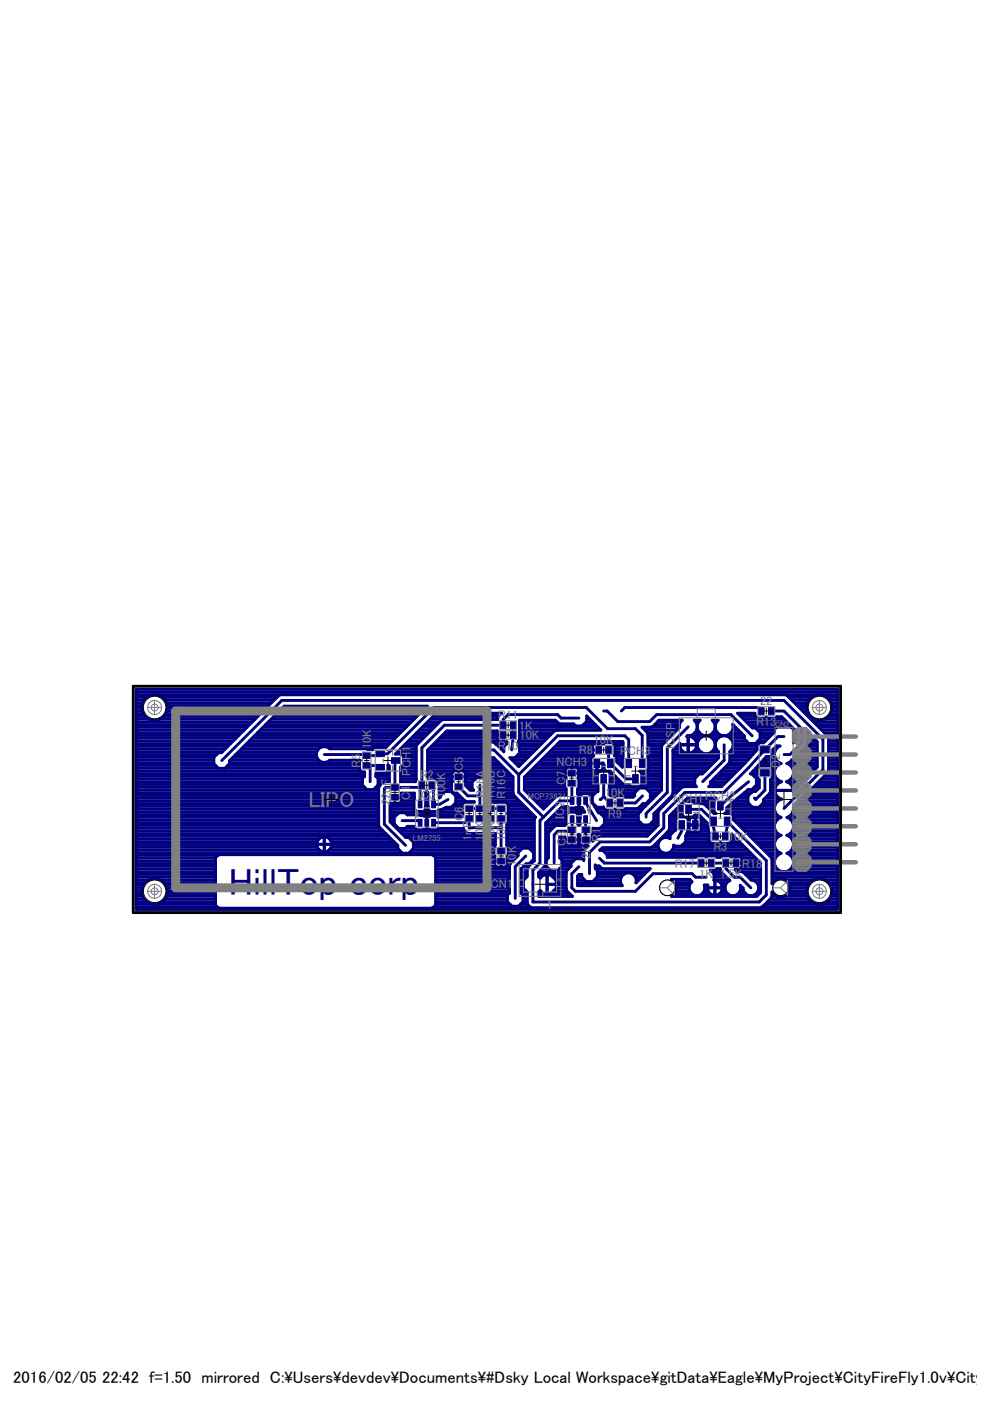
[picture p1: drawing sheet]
<svg xmlns="http://www.w3.org/2000/svg" width="210mm" height="297mm" viewBox="0 0 210 297" stroke-linecap="round" stroke-linejoin="round" font-family="sans-serif">
<defs><g id="words">
<text font-size="8.1" fill="#000080" x="48.5" y="189.7">HillTop corp</text>
<text font-size="4.6" fill="#808080" x="65.4" y="171.1">LIPO</text>
<g font-size="3.5">
<text x="2.8" y="293.2">2016/02/05</text>
<text x="21.7" y="293.2">22:42 f=1.50 mirrored C:\Users\devdev\Documents\#Dsky Local Workspace\gitData\Eagle\MyProject\CityFireFly1.0v\CityFi</text>
</g>
<g font-size="2.7" fill="#808080">
<text x="87.1" y="161.1" transform="rotate(-90 87.1 161.1)">H</text>
<text x="87.1" y="159.4" transform="rotate(-90 87.1 159.4)">1</text>
<text x="131.5" y="160.1">PCH</text>
<text x="136.6" y="160.1">3</text>
<text x="143.1" y="158.8" transform="rotate(-90 143.1 158.8)">ICSP</text>
<text x="87.1" y="164.5" transform="rotate(-90 87.1 164.5)">P</text>
<text x="87.1" y="162.9" transform="rotate(-90 87.1 162.9)">C</text>
<text x="118" y="162.3">NCH3</text>
<text x="142.7" y="170.3">NCH1</text>
<text x="149.5" y="169.5">PCH2</text>
<text x="104" y="188.2">CN1</text>
<text x="115.8" y="192.7">1</text>
</g>
<g font-size="2.6" fill="#808080">
<text x="161.1" y="149.4">22</text>
<text x="105.6" y="152.5">R11</text>
<text x="110" y="154.7">1K</text>
<text x="160.3" y="153.9">R13</text>
<text x="78.7" y="158.9" transform="rotate(-90 78.7 158.9)">1</text>
<text x="78.7" y="157.6" transform="rotate(-90 78.7 157.6)">0</text>
<text x="78.7" y="156.2" transform="rotate(-90 78.7 156.2)">K</text>
<text x="98.2" y="161.8" transform="rotate(-90 98.2 161.8)">5</text>
<text x="105.6" y="159">R10</text>
<text x="110.1" y="156.8">10K</text>
<text x="122.8" y="159.9">R8</text>
<text x="125.9" y="157.7">10K</text>
<text x="76.4" y="162.7" transform="rotate(-90 76.4 162.7)">R5</text>
<text x="86.9" y="167.8" transform="rotate(-90 86.9 167.8)">1</text>
<text x="89" y="165.2">R2</text>
<text x="94.4" y="166.6" transform="rotate(-90 94.4 166.6)">0</text>
<text x="94.4" y="165.3" transform="rotate(-90 94.4 165.3)">K</text>
<text x="98.2" y="163.5" transform="rotate(-90 98.2 163.5)">C</text>
<text x="102.8" y="164.9" transform="rotate(-90 102.8 164.9)">A</text>
<text x="104.9" y="167.5" transform="rotate(-90 104.9 167.5)">1</text>
<text x="104.9" y="166.2" transform="rotate(-90 104.9 166.2)">6</text>
<text x="104.9" y="164.9" transform="rotate(-90 104.9 164.9)">B</text>
<text x="107.2" y="167.7" transform="rotate(-90 107.2 167.7)">1</text>
<text x="107.2" y="166.4" transform="rotate(-90 107.2 166.4)">6</text>
<text x="107.2" y="165.1" transform="rotate(-90 107.2 165.1)">C</text>
<text x="119.9" y="166.5" transform="rotate(-90 119.9 166.5)">C7</text>
<text x="165.4" y="162.9" transform="rotate(-90 165.4 162.9)">D2</text>
<text x="82.7" y="170.7" transform="rotate(-90 82.7 170.7)">22uF</text>
<text x="86.9" y="169.5" transform="rotate(-90 86.9 169.5)">C</text>
<text x="88.6" y="169.4">I</text>
<text x="89.3" y="169.4">C</text>
<text x="91" y="169.4">3</text>
<text x="94.4" y="169.3" transform="rotate(-90 94.4 169.3)">10</text>
<text x="102.8" y="169.2" transform="rotate(-90 102.8 169.2)">R16</text>
<text x="104.9" y="169.2" transform="rotate(-90 104.9 169.2)">R</text>
<text x="107.2" y="169.4" transform="rotate(-90 107.2 169.4)">R</text>
<text x="119.6" y="173.6" transform="rotate(-90 119.6 173.6)">I</text>
<text x="119.6" y="172.9" transform="rotate(-90 119.6 172.9)">C</text>
<text x="119.6" y="171.2" transform="rotate(-90 119.6 171.2)">2</text>
<text x="128.3" y="168.9">10K</text>
<text x="128.9" y="173.4">R9</text>
<text x="98.2" y="174" transform="rotate(-90 98.2 174)">C6</text>
<text x="100" y="178.3" transform="rotate(-90 100 178.3)">1</text>
<text x="100" y="177" transform="rotate(-90 100 177)">nF</text>
<text x="102.7" y="178.4" transform="rotate(-90 102.7 178.4)">1</text>
<text x="102.7" y="177" transform="rotate(-90 102.7 177)">0K</text>
<text x="104.9" y="178.4" transform="rotate(-90 104.9 178.4)">1</text>
<text x="104.9" y="177" transform="rotate(-90 104.9 177)">0K</text>
<text x="107.2" y="178.4" transform="rotate(-90 107.2 178.4)">10K</text>
<text x="119.9" y="179.3" transform="rotate(-90 119.9 179.3)">C8</text>
<text x="127.4" y="178.5" transform="rotate(-90 127.4 178.5)">R</text>
<text x="127.4" y="176.8" transform="rotate(-90 127.4 176.8)">1</text>
<text x="154.4" y="178.2">10K</text>
<text x="104.9" y="183.6" transform="rotate(-90 104.9 183.6)">R15</text>
<text x="109.4" y="183.6" transform="rotate(-90 109.4 183.6)">10</text>
<text x="109.4" y="180.9" transform="rotate(-90 109.4 180.9)">K</text>
<text x="125.2" y="182.2" transform="rotate(-90 125.2 182.2)">2K</text>
<text x="143.1" y="183.9">R17</text>
<text x="151.2" y="180.5">R3</text>
<text x="157.3" y="183.9">R18</text>
<text x="148.3" y="186.2">1K 1.5K</text>
</g>
<g font-size="1.8" fill="#808080">
<text x="111.9" y="169.4">MCP73831</text>
<text x="87.5" y="178.4">LM2735</text>
</g>
<text font-size="1.7" fill="#808080" x="164.3" y="154.1">CN2</text>
</g></defs>
<g fill="#000080" stroke="#000080" stroke-width=".21">
<path d="M145.4 170.7h1.2v1.8h-1.2z"/>
<path d="M146.8 174h1.2v1.8h-1.2z"/>
<path d="M144 174h1.1v1.8h-1.1z"/>
<path d="M127.4 164.2h1.2v1.9h-1.2z"/>
<path d="M126 160.9h1.1v1.9h-1.1z"/>
<path d="M128.8 160.9h1.2v1.9h-1.2z"/>
<path d="M123.8 169.1h.8v1.4h-.8z"/>
<path d="M122.3 169.1h.8v1.4h-.8z"/>
<path d="M120.9 169.1h.8v1.4h-.8z"/>
<path d="M120.9 173h.8v1.4h-.8z"/>
<path d="M123.8 173h.8v1.4h-.8z"/>
<path d="M123.5 177.4h1.5v1.2h-1.5z"/>
<path d="M123.5 175.3h1.5v1.2h-1.5z"/>
<path d="M88.7 173.7h.8v1.5h-.8z"/>
<path d="M90.1 173.7h.8v1.5h-.8z"/>
<path d="M91.5 173.7h.8v1.5h-.8z"/>
<path d="M91.5 169.8h.8v1.5h-.8z"/>
<path d="M88.7 169.8h.8v1.5h-.8z"/>
<path d="M91 165.8h1.1v1.4h-1.1z"/>
<path d="M88.9 165.8h1.1v1.4h-1.1z"/>
<path d="M83 166.3h1.5v1.2h-1.5z"/>
<path d="M83 168.4h1.5v1.2h-1.5z"/>
<path d="M77 159.6h1.5v1.2h-1.5z"/>
<path d="M77 161.7h1.5v1.2h-1.5z"/>
<path d="M83 160.7h1.8v1.1h-1.8z"/>
<path d="M79.7 162.1h1.8v1.2h-1.8z"/>
<path d="M79.7 159.2h1.8v1.2h-1.8z"/>
<path d="M151.1 176.6h1.2v1.4h-1.2z"/>
<path d="M153.2 176.6h1.2v1.4h-1.2z"/>
<path d="M152.1 169.9h1.2v1.8h-1.2z"/>
<path d="M153.6 173.2h1.1v1.8h-1.1z"/>
<path d="M150.7 173.2h1.2v1.8h-1.2z"/>
<path d="M128.7 169.5h1.2v1.5h-1.2z"/>
<path d="M130.8 169.5h1.2v1.5h-1.2z"/>
<path d="M126.3 158.3h1.2v1.4h-1.2z"/>
<path d="M128.4 158.3h1.2v1.4h-1.2z"/>
<path d="M108.2 153h1.2v1.5h-1.2z"/>
<path d="M106.1 153h1.2v1.5h-1.2z"/>
<path d="M106.1 155.1h1.2v1.5h-1.2z"/>
<path d="M108.2 155.1h1.2v1.5h-1.2z"/>
<path d="M160.8 150h1.2v1.5h-1.2z"/>
<path d="M162.9 150h1.2v1.5h-1.2z"/>
<path d="M96.5 166.2h1.5v1.2h-1.5z"/>
<path d="M96.5 164.1h1.5v1.2h-1.5z"/>
<path d="M101 173h1.5v1.1h-1.5z"/>
<path d="M101 170.9h1.5v1.1h-1.5z"/>
<path d="M105.5 181.9h1.5v1.2h-1.5z"/>
<path d="M105.5 179.9h1.5v1.1h-1.5z"/>
<path d="M98.7 170.9h1.5v1.1h-1.5z"/>
<path d="M98.7 173h1.5v1.1h-1.5z"/>
<path d="M120.5 165.5h1.5v1.1h-1.5z"/>
<path d="M120.5 163.3h1.5v1.2h-1.5z"/>
<path d="M120.5 175.3h1.5v1.2h-1.5z"/>
<path d="M120.5 177.4h1.5v1.2h-1.5z"/>
<path d="M161.3 158.3h1.8v1.3h-1.8z"/>
<path d="M161.3 163.2h1.8v1.3h-1.8z"/>
<path d="M134.1 164.2h1.2v1.9h-1.2z"/>
<path d="M132.7 160.9h1.2v1.9h-1.2z"/>
<path d="M135.6 160.9h1.2v1.9h-1.2z"/>
<path d="M103.3 170.9h1.4v1.1h-1.4z"/>
<path d="M103.3 173h1.4v1.1h-1.4z"/>
<path d="M105.5 173h1.5v1.1h-1.5z"/>
<path d="M105.5 170.9h1.5v1.1h-1.5z"/>
<path d="M150.2 182.2h1.2v1.5h-1.2z"/>
<path d="M148.1 182.2h1.2v1.5h-1.2z"/>
<path d="M155.4 182.2h1.2v1.5h-1.2z"/>
<path d="M153.3 182.2h1.2v1.5h-1.2z"/>
</g>
<g fill="none" stroke="#000080" stroke-width=".61">
<path d="M28.9 154.2h23.4M28.9 154.8h22.9M28.9 146.2h148.7v46.6h-148.7zM28.9 158.8h18.8M28.9 147.3h3.3M28.9 160h17M28.9 159.4h18.2M28.9 158.2h19.4M28.9 157.7h20M28.9 157.1h20.5M28.9 156.5h21.1M28.9 155.9h21.7"/>
<path d="M28.9 155.4h22.3M28.9 153.6h24M28.9 153.1h24.6M28.9 152.5h2.7M28.9 151.9h1.9M28.9 151.3h1.4M28.9 150.7h1.2M28.9 150.2h1.1M28.9 149.6h1.1M28.9 149h1.3M28.9 148.4h1.6M28.9 147.8h2.1"/>
<path d="M28.9 146.7h148.7M33.3 147.3h139.8M34 152.5h20.1M34.5 147.8h24.2M34.7 151.9h20M35.1 148.4h23M35.2 151.3h20M35.3 149h22.2M35.4 150.7h20.4M35.5 150.2h20.9M35.5 149.6h21.5M50 160h17.1"/>
<path d="M50.5 159.4h16.7M51.1 158.8h16.5M51.7 158.2h30.3M52.3 157.7h30.3M52.9 157.1h30.3M53.4 156.5h30.4M54 155.9h30.3M54.6 155.4h30.3M55.2 154.8h30.3M55.8 154.2h30.3M56.3 153.6h30.4M56.9 153.1h30.3"/>
<path d="M57.5 152.5h30.3M58.1 151.9h30.3M58.6 151.3h30.4M59.2 150.7h30.4M59.5 147.3l-.4 .2-12.2 12.1h-.6l-1 1v1.3l1 1M59.8 150.2h30.3M68.7 160h8.8l.2 .2h2.5l.4-.4h1.6l9.8-9.8h32.3l4.5 4.5h5.9l1.5 1.4v5.9M79 158.8h-9.1a1.67 1.67 0 0 0-2.4 0 1.67 1.67 0 0 0 0 2.4 1.67 1.67 0 0 0 2.4 0h6.4l-.1 2 .5 .5h.6v.9M81.8 158.5h-2.4l-.4 .5-.2-.2M81.8 158.5h.1M81.8 158.5l8.8-8.8h-30.4l-11.5 11.6v.6l-1 1M83.8 159.9l8.7-8.7h13.8l-.6 .7-.2 .6h-11.5l-.4 .2-5.2 5.2-.2 .4v7l-.1 .4h-3.2v-3.1l.7-.4v-1.9l-.5-.4z"/>
<path d="M84.3 159.4h3.9M84.9 158.8h3.3M85.2 160h3M85.4 158.2h2.9M86 157.7h2.6M86.6 157.1h2.6M87.2 156.5h2.6M87.8 155.9h2.5M88.3 155.4h2.6M88.9 154.8h2.6M89.5 154.2h2.6M90.1 153.6h2.6"/>
<path d="M90.7 160h11.9M90.7 159.4h11.6M90.7 153.1h2.5M90.9 158.8h11.4M91.2 152.5h14.3M91.4 158.2h11M91.8 151.9h13.9M92 157.7h11M92.4 151.3h13.8M92.6 157.1h13M93.2 156.5h12.2M93.7 155.9h11.7"/>
<path d="M94.3 155.4h11.1M104 159h.7l5.3 5.3M105 157.7h2.4M105.4 155.9h1.3v1.4M105.5 152.5h.1M105.7 158.2h1.2M106.3 158.8h.5M106.7 157.1h.1M106.7 156.5h.1M106.7 155.9h.1M107.4 157.7l.1-.5-1.5 .1-.5-.3-.1-.3v-1.7h-10.7l-4 4v6h1.8l.4 .4v.7l.2 .5v2.6l1.2-1.4h1.4l.9 1v1.4l-.9 1h-1.1l-1 .5h-.7l-.3 .3h-1.4l-.5-.4v-3.6l-.2-.1-.2 .1-.1 3.6-.4 .4h-1.5l-.4-.4v-3.5h-2.8l.1 1.6-.3 .5-.3 .1h-1.9v3.9l3.3 3.4h.7l1 1v1.3l-1 1h-1.4l-1-1v-.6l-3.8-3.9-.2-.4v-8l.2-.4 .6-.7 .5-.2M107.4 157.7l-.6 .6v1.1l-2.1-2h-1.4l-1 .9v1.4l1 1 1.4-.1 4.1 4.1v3.5l.2 .5"/>
<path d="M108.8 153.8v2.6l-.3 2.6M109.8 160h2.7M109.9 157.7h5M110 157.1h5.4M110.1 158.2h4.2M110.2 154.8h17.2l-3-3v1.1l-1 1h-1.4l-.4-.4h-2.9l-.4-.2-.6-.6h-7.5v4.2l-.3 .2-.1 .9 .4 .3v1.4l-1 1h-1.1l1.9 1.8 7.6-7.5 .4-.2M110.2 154.2h16.6M110.2 158.8h3.5M110.2 159.4h2.9M110.2 156.5h5.8M110.2 155.9h6.4M110.2 155.4h7"/>
<path d="M110.2 153.6h11.6M110.2 153.1h7.9M116 160h9.7M116.5 159.4h9.1M117.1 158.8h8.5M117.7 158.2h7.9M118.3 157.7h7.7M122.7 152.3h-3.7l-.8-.8h-10.5l-1 1v1.3h-12.5l-4.7 4.7v8l-.4 .4M123.7 153.6h2.5M124.3 153.1h1.4M124.4 152.5h.7M124.4 151.9h.1"/>
<path d="M125.9 157.7l-.3 .5v1.6l.3 .5M125.9 157.7l.3-.1 1.7 .1M126.9 157.6l.1 1.4h-1.4M126.9 158.8h.1M126.9 158.2h.1M126.9 157.7h.1M127.9 157.7h.1M127.9 157.7l.2-.2h1.8l.5 .4v2.2l-.1 .1 .5 .4v.9l1.2 1.2v-2.1l.1-.1-.1-3.3h-13.3l-7.5 7.5v2.8M128 150.7h.7l2.3 2.3h6.7l1.5-1.5h15.8l4.5 4.5M129 159v2.5l3.7 3.6h2M130.1 157.7h2M130.4 158.8h1.7"/>
<path d="M130.4 160h1.7M130.4 159.4h1.7M130.4 158.2h1.7M131.7 150.7l.8-.7h28.2l.7 .7M136.7 154.8h6.8M137.2 155.4h5.8M137.4 158.8h2.9M137.4 160h2.9M137.4 159.4h2.9M137.4 158.2h2.9M137.4 157.7h3.2M137.4 157.1h3.8"/>
<path d="M137.4 156.5h4.4M137.4 155.9h5M138 154.2l.4-.2 1.3-1.3h5l-.7 1v.6l-3.5 3.6-.2 .4v9.2M138.8 153.6h5.3M139.4 153.1h4.9M142.7 160h9.6M142.7 159.4h2.2M142.9 158.8h1.5M143.5 158.2h.6M144 154.2h-7.9l1.1 1 .2 .5 .1 7.4-.4 .4M144 157.7h.1M145.9 158.8h.1"/>
<path d="M145.9 159.4h.1M145.9 158.2h.1M145.9 157.7h.1M145.9 157.1h.1M145.9 156.5h.1M145.9 154.1l-4.4 4.4v9.5l-4.5 4.5v.7M146.4 155.9h2.9M146.9 159.4h1.7M147.1 156.5h1.4M147.1 156.5l.5 .7 .1 .6h-3.6v-.2l-1.4 1.4v9.2l-.2 .5-3.9 3.9v1.3l-.9 1h-1.4l-1-1v-1.3l5-5.1M147.2 152.7h1.3l-.7 1zM147.3 155.4h1"/>
<path d="M147.5 158.8h.6M147.5 157.1h.5M147.5 153.1h.6M147.7 154.8h.3M147.7 158.2h.1M147.7 157.7h.1M147.8 153.6h.1M147.8 154.5a1.9 1.9 0 0 1-2 1.5l-.2 .1h.3v3.6a1.84 1.84 0 0 1-1.8-1.7h3.6a1.79 1.79 0 0 1-1.7 1.7v-3.6l1.1 .4M147.8 154.2h.1M147.8 153.7v.8M147.8 154.5l.3 .7 .6 .5 .7 .3M149.4 156h.7"/>
<path d="M149.4 156a1.92 1.92 0 0 0-1.3 3 1.92 1.92 0 0 0 3.2 0 1.92 1.92 0 0 0-1.2-3M150.1 156a1.89 1.89 0 0 0 1.5-1.4 1.89 1.89 0 0 0-.6-1.9h1.3a1.89 1.89 0 0 0-.6 1.9 1.89 1.89 0 0 0 1.5 1.4M150.2 155.9h2.9M150.9 159.4h1.4M151 156.5h1.3M151.1 155.4h1M151.3 153.1h.6M151.4 158.8h.5M151.4 157.1h.4M151.5 154.8h.3M151.6 153.6h.1M151.6 154.2h.1"/>
<path d="M151.6 158.2h.1M151.6 157.7h.1M152.3 159.4v1.3l-3.4 3.4h-.6l-1 1v1.3l.4 .4h-2.7l-.5 .2-4.8 4.8-.2 .5v2.7l-2.3 2.3h-10.2l-.4 .2-.9 .9-.2-1.4 .2-.2v-1.2h1.5l.9-.9v-1.4l-.9-1h-.3l-1.5-2.5-.1-1.1-.4-.4-2.5 .1v-1.1l.3-.3v-1.9M153.2 156a1.9 1.9 0 0 0-1.5 1.4 1.9 1.9 0 0 0 .6 2M153.2 156h.7M153.5 157.9v3.3l-4.5 4.5M153.9 156a1.89 1.89 0 0 1 1.5 1.4 1.89 1.89 0 0 1-.7 2M154 155.9h3.7M154.7 160h4.9M154.7 159.4h5.4M154.8 156.5h3M154.9 155.4h2.2"/>
<path d="M155.2 158.8h5.3M155.2 157.1h3M155.3 154.8h1.2M155.4 153.6l2.4 2.4v.7l1 .9h1.4l.9-.9v-1.4l-.9-1h-.7l-3.1-3.1h3.7v.6l.4 .5h1.8l.2-.2 .1 .2h1.8l.3-.3h1l3.1 3v2l-.6 .5v-2.9l-.4-.4M155.4 153.6a1.84 1.84 0 0 1-1.5 2.4M155.4 153.6h.1M155.4 154.2h.6M155.4 158.2h5.1M155.4 157.7h5.4M156.5 151.3h3.6M157.1 151.9h3M157.6 152.5h8.6"/>
<path d="M158.2 153.1h8.6M158.8 153.6h8.6M159.4 154.2h8.6M160.6 154.8h3.6M160.7 157.1h1.6M161.1 156.5h1.8M161.1 155.9h2.4M161.1 155.4h2.9M163.5 150.7h2.7l3.8 3.8v3l-2.5 2.5h-1.3M163.8 160h.4M163.9 159.4h.4M164 158.8h.5"/>
<path d="M164.5 158.8a2.02 2.02 0 0 0 1.1 3.1 1.99 1.99 0 0 0-1.4 2 1.99 1.99 0 0 0 1.5 1.8l-.9 .6M164.6 158.2h.6M164.7 154.2l-.5 .4v.6l-2.3 2.3h-.9l-.5 .4v1.1l-2.6 2.9-4.9 4.9h-2.7l.3-.4v-.6l4-3.9 .1-.5v-2M164.7 158.2l-.8 .8v.9l-.5 .5h-.9l-3 3.3M164.7 158.2h.7l-.9 .6M164.7 158.2h.1M166.2 156.2h-1.2l-2.8 2.7-3.4 3.8-5.3 5.3h-8.3l-4.5 4.5v3l-3 3h-10.5l-2.2 2.2v4.5M166.5 147.3l.4 .2 8.6 8.6 .2 .4M167.3 147.8h4.7M167.9 148.4h3.5M168.2 154.8h.4M168.2 157.1h.5"/>
<path d="M168.2 156.5h.6M168.2 155.9h.6M168.2 155.4h.6M168.4 149h2.8M169 149.6h2M169.2 160h4.1M169.6 150.2h1.4M169.8 159.4h3.5M170.2 150.7h.9M170.3 158.8h3M170.8 151.3h.5M170.9 158.2h2.4"/>
<path d="M171.2 155.2l2.1 2v5.4l-5.2 5.2v-.2h-1.8h1.8a1.89 1.89 0 0 0-1.4-1.9 2 2 0 0 0 1.5-1.9 2 2 0 0 0-1.4-1.9l.6-.2 .8-.7 2.8-2.8 .2-.5zM171.2 157.7h2.1M171.2 157.1h1.9M171.2 156.5h1.3M171.2 155.9h.8M171.2 155.4h.2M171.3 151.9h.4M171.4 148.4a2.79 2.79 0 0 1 4.6 0M171.4 148.4a2.79 2.79 0 0 0 2.3 4.4 2.79 2.79 0 0 0 2.3-4.4M171.9 152.5h.6M172.5 153.1h5.1M173.1 153.6h4.5"/>
<path d="M173.6 154.2h4M174.2 154.8h3.4M174.3 147.3h3.3M174.8 155.4h2.8M174.9 152.5h2.7M175.4 155.9h2.2M175.5 147.8h2.1M175.7 156.5v6.9l-.2 .4-7.3 7.3a1.93 1.93 0 0 1-1.4 2.2 1.98 1.98 0 0 1 1.5 1.9 1.98 1.98 0 0 1-1.5 1.9l.6 .2 .5 .6M175.7 158.8h1.9M175.7 160h1.9M175.7 159.4h1.9M175.7 158.2h1.9"/>
<path d="M175.7 157.7h1.9M175.7 157.1h1.9M175.7 156.5h1.9M175.7 151.9h1.9M176 148.4h1.6M176.1 151.3h1.5M176.3 149h1.3M176.4 150.7h1.2M176.5 150.2h1.1M176.5 149.6h1.1M28.9 165.8h47.9M28.9 163.4h47.6"/>
<path d="M28.9 169.8h51.4M28.9 177.3h53.5M28.9 166.3h47.9M28.9 175h51.4M28.9 176.7h52.9M28.9 164h48.4M28.9 162.9h47.3M28.9 179.6h38.4M28.9 179h38.3M28.9 178.5h38.4M28.9 177.9h38.7M28.9 176.1h52.3"/>
<path d="M28.9 175.6h51.7M28.9 174.4h51.4M28.9 173.8h51.4M28.9 173.3h51.4M28.9 172.7h51.4M28.9 172.1h51.4M28.9 171.5h51.4M28.9 171h51.4M28.9 170.4h51.4M28.9 169.2h51.4M28.9 168.7h51.4M28.9 168.1h51.4"/>
<path d="M28.9 167.5h51.4M28.9 166.9h48.4M28.9 165.2h47.9M28.9 164.6h48.4M28.9 162.3h16.8M28.9 161.7h16.4M28.9 161.1h16.4M28.9 160.6h16.5M47 161.2l12.8-12.7h106.4l8.3 8.2v6.5l-8.3 8.2M48.3 162.3h27.9M48.7 161.7h27.5M48.8 161.1h18.8"/>
<path d="M49.4 160.6h17.8M67.2 179h3.1M67.3 179.6a1.58 1.58 0 0 1 1.4-2.2 1.58 1.58 0 0 1 1.5 2.2M67.3 179.6a1.58 1.58 0 0 0 1.4 1 1.58 1.58 0 0 0 1.5-1M68.7 177.4v3.2M68.7 179.6h.1M68.7 179h.1M68.7 178.5h.1M68.7 177.9h.1M69.9 177.9h13M70.2 179.6h14.1M70.2 178.5h13.3"/>
<path d="M70.3 179h13.8M77.3 164.6l-.5 .5v1.3l1 1h1.4l1-1v-1.3l-.5-.5M77.7 162.3h2.5l.4 .4M78.5 162.3v3.4M79.7 166.9h.6M79.7 164.6h2.8M80.2 166.3h.5M80.2 165.2h2.3M81.8 164l.5-.4v-1.4l.2 .3v3.2l-2.3 .1M82.3 163.4h.2M82.3 162.9h.2M82.3 162.3h.1"/>
<path d="M82.5 164h-2.8v.6M82.7 173.8h.9M82.7 173.3h.9M82.7 172.7h1.5M82.7 172.1h15.3M82.7 171.5h5.2M82.7 171h5.2M82.7 170.4h5.2M82.9 174.4h.7M83.5 175h.4M83.7 169.8h.1M83.7 169.2h.1"/>
<path d="M83.9 161.2l-.2 .2v5.5M84 175.6h.5M84.6 176.1h13.9M84.9 163.4h3.3M84.9 164h3.3M84.9 162.9h3.3M84.9 165.2h3.3M84.9 164.6h3.3M85.2 169.8h2.7M85.2 169h-1.5v1.3M85.2 169.2h2.7M85.2 168.7h2.7"/>
<path d="M85.2 176.7h19.8v2.5l-.3 .3v1.9M85.2 174h3.4l.5 .4M85.4 162.3h2.8M85.6 161.7h2.6M85.6 161.1h2.6M85.6 160.6h2.6M85.8 177.3h19.2M86 175.6h2M86.3 172.7h11.7M87 177.9h18M87.6 178.5h17.4M87.7 179.6h17"/>
<path d="M87.7 179h17.3M89.1 166.9h-7.3l-.3 .3v7.6l4.5 4.4M89.1 166.9v3.6M90.2 171.5h.5M90.2 171h.5M90.3 169.8h.4M90.3 170.4h.4M90.3 169.2h.4M90.3 168.7h.4M90.3 168.1h.4M90.5 175h.1M90.5 173v2.9"/>
<path d="M90.5 174.4h.1M90.5 175.6h.1M90.5 173.8h.1M90.5 173.3h.1M90.7 163.4h5.6M90.7 164h5.1M90.7 162.9h16.2M90.7 164.6h5.1M90.7 162.3h15.6M90.7 161.7h15M90.7 161.1h14.5M90.7 160.6h12.5"/>
<path d="M91.5 166.5l.4 .4v3.6h1.3l1.8-1M91.9 174.4h6.7l.9-.9v2h6.7M92.6 165.2h3.2M92.9 165.8h3M93 166.3h2.7M93.1 168.7h.4M93.1 168.1h1M93.1 167.5h2.6M93.1 166.9h2.6M93.9 171.5h4.1M95.8 164l.3-.4 .3-.2h1.9l.4 .6M95.8 164l.1 1.7-.2 .2v1.8l.5 .4h.7l1.6 1.7 .5 .1h1.5v.2h-2.1l-.4 .4v1.9l.1 .1-.1 .1v.6h-5.1l-.3-.3-2.7 .1-1-.2h-2.5l-.5-.5h-1.3l-1 1v1.4l1 .9h1.3l.5-.4h1.5v.3l.4 .4h4.3l.3-.3h5.4a1.22 1.22 0 0 0 1 1.1"/>
<path d="M95.8 164.7h2.9M95.9 171h2.1M95.9 168.1h.2M96.5 170.4h1.6M96.5 168.7h.9M96.6 169.8h2M96.6 169.2h1.4M97.2 163.4h.1M97.2 166.8l2 1.9h2.5M97.2 163.4v1.3M97.2 164h.1M97.2 164.6h.1"/>
<path d="M98.2 163.4h9.3M98.6 165.8h1.5M98.7 164l-.1 1.7 .1 .2v.7l1 .9h.7l-.3-.3v-1.4l.9-1h1.4l1 1v1.4l-.4 .4v2.5h4.3l.4 .4v1.9l-.1 .1 .1 .1v1.9l-.3 .3v4.4l.3 .3v1.9M98.7 164h9.4M98.7 165.2h2M98.7 164.6h9.9M98.7 166.3h1.4M99.1 166.9h1M99.7 167.5h.7M101.7 166.5v4.9h-2.2M101.7 173.5h2.3M102.8 165.2h6"/>
<path d="M103 169.8h7.1M103 169.2h6.5M103 168.7h6M103 168.1h5.8M103.1 167.5h5.7M103.3 165.8h5.5M103.4 166.3h5.4M103.4 166.9h5.4M104 171.4h2.2M106.2 173.5v6.9M107.4 177.3h5.9M107.4 175h5.9"/>
<path d="M107.4 176.7h5.9M107.4 179h5.9M107.4 178.5h5.9M107.4 177.9h5.9M107.4 176.1h5.9M107.4 175.6h5.9M107.6 170.4h3.1M107.7 179.6h5.6M107.7 174.4h5.6M107.7 173.8h5.6M107.7 173.3h5.8M107.7 172.7h5.3"/>
<path d="M107.7 172.1h4.7M107.7 171.5h4.1M107.7 171h3.6M108.6 161.1h2.8M109 168.7l4.5 4.5-.2 .6v8.7M109.2 161.7h1.6M109.3 160.6h2.7M109.7 162.3h.5M110 164.3v3.7l5.2 5.2M111.2 165.8h8.5M111.2 167.5l4 4M111.2 166.3h8.5"/>
<path d="M111.2 167.5h8.8M111.2 166.9h8.5M111.2 165.2h8.5M111.3 164.6h8.5M111.8 168.1h8.2M111.9 164h7.9M112.4 168.7h5.9M112.5 163.4h7.3M112.9 169.2h4.7M113.1 162.9h6.9M113.5 169.8h3.5M113.6 162.3h11.7"/>
<path d="M114.1 170.4h2.3M114.2 161.7h11.1M114.7 171h1.1M114.8 161.1h10.5M115.2 171.5h.1M115.4 160.6h10M115.7 177.3h.6M115.7 175h4.1M115.7 176.7h.6M115.7 179.6h.6M115.7 179h.6M115.7 178.5h.6"/>
<path d="M115.7 177.9h.6M115.7 176.1h.9M115.7 175.6h1.5M115.8 174.4h4.3M115.9 174.3h.1M116.3 176.7v5.2l-.5 .4v1.4M116.3 173.8h3.8M116.9 173.3h3.2M117.5 172.7h2.6M118 175l-.4 .2-1.1 1.1-.2 .4M118.1 172.1h5.8M118.6 171.5h5"/>
<path d="M118.7 179.6h5.7M118.7 179h1.2M118.7 178.5h1.1M118.7 177.9h1.1M119.7 165.1v1.9l.3 .3v1.3h-1.6l-.4 .2-2.8 2.7M119.7 175h.1M119.7 175l.4-.4v-2l.5-.4h1.4l.5 .4v2.2l.2 .2M119.8 164.6l.1 .4-.2 .1M119.8 164.6v-1.5l.6-.4 2 .1 .3 .5v1.3M119.8 163.9h2.9M119.8 178h2.9M119.9 179.1l-.1-1.7-1.1 .1v4.4l.4 .4v1.4"/>
<path d="M119.9 179.1l.5 .2h1.7l.4-.2M121.2 163.4h.1M121.2 162.7v1.3M121.2 166.1l.1 3.7h-2.6l-4.2 4.2v9l-1.5 1.5v6.7h48l1.5-1.5v-7.2l-8.3-8.4v1.3l-.4 1.9M121.2 178v1.3M121.2 162.9h.1M121.2 179h.1M121.2 178.5h.1M121.2 175.9l.1 .7M121.3 173.7v2.9M121.3 176.6l-.4-.4h-2.7l-.7 .8v6M122.4 168.1h3.9"/>
<path d="M122.4 167.5h4.4M122.5 162.9h2.8M122.5 173.3h.5M122.5 172.7h.5M122.5 174.4h.5M122.5 173.8h.5M122.5 179.1l.2-.4-.1-1.7 .1-.1 .2 .1-.1 1.7 .1 .4M122.6 179h.3M122.7 177.3h.1M122.7 164.6l-.1 .4 .1 .1M122.7 164h3.9M122.7 178.5h.1"/>
<path d="M122.7 177.9h.1M122.7 164.6h3.9M122.7 175h.1M122.7 165.8h3.9M122.7 168.4v2.8M122.7 169.8h.1M122.7 166.3h3.9M122.7 171h.1M122.7 170.4h.1M122.7 169.2h.1M122.7 168.7h.1M122.7 166.9h4.1"/>
<path d="M122.7 165.2h3.9M122.8 178h2.9M122.9 179.1l.5 .2h1.3l-.7 .8-.2 .4v1.9l-.4-.3h-1.4l-.9 .9v.7M123.4 171.3h-2.8l-.3-.3h-1.1l-3.5 3.5v8.7l-.2 .5M123.4 171.3h.1M123.4 171.3l.6 .9h-.6l-.4 .4v2.2l-.3 .2M124.2 173.7v2.9v-.7M124.2 169.8v.4l2.3 3.8M124.2 178v1.3M124.2 179h.1M124.2 178.5h.1M125.2 168.7h.6"/>
<path d="M125.3 161.8h2.5M125.3 169.2h.3M125.4 169.8h.2M125.4 160.5l-.1 .4v1.9l.2 .5 .4 .1 1.7-.1 .2-.5v-1l.3 .4v.9l.4 .4-5.8-.1M125.7 177.3h1.2M125.7 177.9h.4M125.7 170.4h.1M125.7 176.7h12.1M125.7 176.1h12.7M125.9 160.3l-.5 .2M125.9 160.3h.1M126 171h.4"/>
<path d="M126.4 171.5h1.8M126.6 161.8v1.6M126.6 162.9h.1M126.6 162.3h.1M126.6 166.3l.2 .2v1.3h-.2l-1 1v1.4l1 1 1.4-.1v.2l.4 .4h1.8l.2-.1 .1 .1h1.9l.3-.3h2.3l.4-.1 .9-.9h.6l1-1v-1.3M126.7 172.1h9.1M127.1 163.5l-.5 .4v2.4M127.2 175.6h11.7M127.5 172.7h7.8M127.8 175h11.7M127.8 162.9h.3M127.8 162.3h.3"/>
<path d="M128 168.9l1.3 1.3M128 165.1v3.8M128 168.9l-.8 .6M128.1 173.3h7.2M128.1 174.4h7.7M128.1 173.8h7.2M129.2 168.1h5.4M129.2 167.5h5.9M129.2 166.9h11.1M129.3 165.8h2.3M129.3 166.3v-2.4l-.4-.4h.5l2.6 2.7 .5 .1M129.3 166.3h4.1"/>
<path d="M129.3 166.3l-.1 .2v1.9l.3 .3 .9 .2 .1-.2h1.9l.3 .3h1.5l.4-.3v-.6M129.3 164h.6M129.3 165.2h1.7M129.3 164.6h1.2M129.4 168.7h5.2M130.7 160.6h1.3M130.8 161.1h1.2M131 161.7h1M131.6 162.3h.4M132.6 171.5h3.6M133.3 161.8v-5l-.8-.8h-14.3l-8.2 8.3M133.4 166.3l.4 .5h1.8l.5-.5"/>
<path d="M133.4 166.3v.1M134.6 168.1l1-1h1.3l1 1M135.7 171h1.1M136.1 165.8h4.2M136.1 166.3h4.2M136.1 164h4.2M136.1 165.2h4.2M136.1 164.6h4.2M136.2 168.7l-1.5 1.5h-3.3M136.9 170.4h.5M137.3 167.5h3M137.4 160.6h2.9"/>
<path d="M137.5 169.8h.5M137.5 162.9h2.8M137.5 162.3h2.8M137.5 161.7h2.8M137.5 161.1h2.8M137.9 169.2h.7M137.9 168.7h1.2M137.9 168.1h1.8M138.1 174.4h1.4M138.2 179.6h1.4M138.6 173.8h.9M138.6 173.3h.9"/>
<path d="M138.6 172.7h.9M138.9 179h.6M139.1 172.1h.5M139.5 178.5h.2M139.6 171.5h.4M140 177.9h.2M140.2 171h.4M140.3 163.4l-4.6 .1 .4 .4v2.4M140.6 177.3h1.5M140.8 170.4h.3M141.2 176.7h1.2M141.4 169.8h.3"/>
<path d="M141.8 176.1h1.2M141.9 175h1.3M141.9 175.6h1.3M141.9 174.4h1.3M141.9 173.8h1.3M141.9 173.3h1.7M142 169.2h.3M142.2 172.7h2.4M142.5 168.7h.4M142.7 165.8h4.6M142.7 163.4h6.9M142.7 166.3h4.6"/>
<path d="M142.7 164h6.3M142.7 162.9h7.5M142.7 168.1h.7M142.7 167.5h1.3M142.7 166.9h2M142.7 165.2h4.6M142.7 164.6h5.1M142.7 162.3h8M142.7 161.7h8.6M142.7 161.1h9.2M142.7 160.6h9.6M142.8 179.6h15.1"/>
<path d="M142.8 172.1h1.8M143.4 171.5h1.2M144 171h.6M144.5 170.4h.1M144.5 174.8v1.4l-.8 1.5M144.6 170.4v2.4l.5 .4h-1.5l-.4 .5v2.4l-1.1 1v.7a1.67 1.67 0 0 0-2.5 .8 1.67 1.67 0 0 0 1.3 2.3 1.67 1.67 0 0 0 1.9-1.7l.2 .2h1.4l1-1v-1.2l.5-1.1v-2.4l-.4-.5h1.4l.4-.4M144.6 170.4l.5-.5h1.8l.4 .5M144.8 179h12.6M145.1 169.8h6.3M145.4 178.5h5M145.4 177.3h4.9M145.4 177.9h4.9"/>
<path d="M145.5 173.3h3.2M145.6 176.7h4.7M145.7 169.2h6.1M145.9 176.1h.3M145.9 175h.2M145.9 175.6h.2M145.9 174.4h.2M145.9 173.8h.2M146 171.6h2.8l2.5 2.5v1.3l.4 1.9M146.1 174.9h2.6M146.3 173.6l.4-.3h1.4l.4 .3 .2 .3v2l-.3 .4-1.7 .2-.4-.3-.2-.3v-2zM147.3 170.4h1.7l.4 .2 2 1.9h.4l-.4-.4v-2.5l.4-.4h-6.1l-3.8 3.8v2.7l-.1 .5-3.4 3.3-.4 .2h-10.3l-.6 .6h.7l.9 1v.5h18.8l.3-.3h1.8l.1 .1 .2-.1h1.8l.3 .3h.7l.3-.3h1.8l.2 .2 1.7-.2 .4 .2 .2 .4v1.9l-.4 .4h-1l.3 .4h1l.4 .2 1.6 1.6h2.1"/>
<path d="M147.3 172.8h1l1.6 1.7v.8l.4 1.4v1.7l.5 .4h1.8l.1-.1 .2 .1h1.8l.4-.4v-1.6l6.2 6.2v6.2l-.8 .8h-18.2a1.96 1.96 0 0 0 .9-2.9M147.3 172.8h.1M147.3 170.4h4.1M147.4 175h.1M147.4 173.3v3.2M147.4 176.1h.1M147.4 175.6h.1M147.4 174.4h.1M147.4 173.8h.1M148.6 176.1h1.6M148.7 173.8h.6M148.7 175h1.2"/>
<path d="M148.7 175.6h1.4M148.7 174.4h1.2M149.8 171h1.6M150.4 171.5h1M150.6 166.3h2.8M150.7 165.8h3.3M151 172.1h.4M151.3 165.2h3.3M151.8 164.6h3.4M152.4 164h3.3M153 163.4h3.3M153.6 162.9h3.3"/>
<path d="M154 172.1h10.4M154.1 171.5h10.1M154.1 162.3h3.4M154.4 171h4.9M154.6 161.7h3.5M154.7 161.1h3.9M154.7 160.6h4.4M155 178.5h1.8M155 170.4h3.8M155.1 177.3h.5M155.1 177.9h1.1M155.3 172.7h9.4"/>
<path d="M155.5 173.3h10M155.6 173.8h9.2M155.7 169.8h2.9M156.1 174.4h8.3M156.4 169.2h2.2M156.7 175h7.5M157.1 168.7h1.6M157.3 175.6h6.9M157.8 168.1h1.5M157.9 176.1h6.6M158.5 176.7h6.4M158.5 167.5h2"/>
<path d="M158.7 165.7l-6 5.1M159 177.3h6.1M159.2 164h1.3M159.5 163.7l-.4 .4h.3l1 1v1.3l-1 1h-.8l-3.4 2.8-1.1 1v.9l-.5 .4h1.5l.4 .4v.9l8 8 .2 .4v5.2l.1-.3M159.5 163.7h.1M159.6 177.9h4.9M159.7 163.4h.8M159.9 166.9h1.1M159.9 164.6h.6M160.2 178.5h4.1M160.3 162.9h.2M160.4 165.8h.6"/>
<path d="M160.4 166.3h.6M160.4 165.2h.4M160.5 162.9l.5-.5h2.4l.5 .5v1.9l-.5 .5v2.5l-.2 .4-1.3 1.3v.7l-1 1h-1.4l-.9-1v-1.4l.9-1h.7l.8-.8v-1.7l-.5-.5zM160.8 179h3.4M160.8 162.3h4.1M161.1 171h3.2M161.3 161.7h3.9M161.3 179.6h3M161.7 170.4h2.8M161.8 161.1h2.8M161.9 169.8h3.1M162.2 163.9v3.6l-2 2-.3-.3"/>
<path d="M162.2 169.2h3M162.3 160.6h2M162.8 168.7h1.8M163.3 168.1h1.1M163.4 165.8h2.2M163.4 166.3h1.4M163.4 167.5h.9M163.4 166.9h1M163.5 165.2h1.3M163.9 163.4h.3M163.9 164h.3M163.9 162.9h.5"/>
<path d="M163.9 164.6h.5M164.5 177.9a2 2 0 0 0 1.1 3 2.01 2.01 0 0 0-1.4 2 2.01 2.01 0 0 0 1.6 1.9M164.8 166.3l-.4 .6-.1 .7h1.9h-1.9l.3 1 .6 .6M165.2 169.2l.5 .2a2.01 2.01 0 0 0-1.5 1.9 2.01 2.01 0 0 0 1.4 2 1.98 1.98 0 0 0-1.4 1.9 1.98 1.98 0 0 0 1.4 1.9l-.5 .2-.6 .6M166.8 165.8h3.4M166.9 173.3h10.7M167.2 161.7h6.1M167.3 177.3h10.3M167.5 176.7h10.1M167.6 162.3h5.7M167.6 165.2h3.1M167.7 173.8h9.9"/>
<path d="M167.7 166.3h1.9M167.7 172.7h9.9M167.9 161.1h5.4M167.9 177.9a2 2 0 0 1-1.1 3 2.01 2.01 0 0 1 1.4 2 2.01 2.01 0 0 1-1.6 1.9M167.9 177.9h9.7M168 162.9h5.1M168 176.1h9.6M168 166.9h1M168 164.6h3.3M168.1 174.4h9.5M168.1 172.1h9.5M168.1 179.6h9.5"/>
<path d="M168.1 178.5h9.5M168.1 167.5h.3M168.2 163.4h4.3M168.2 175h9.4M168.2 164h3.7M168.2 179h9.4M168.2 175.6h9.4M168.2 171.5h9.4M168.4 171h9.2M168.6 160.6h4.7M169 170.4h8.6M169.5 169.8h8.1"/>
<path d="M170.1 169.2h7.5M170.7 168.7h6.9M171.3 168.1h6.3M171.8 167.5h5.8M172.4 166.9h5.2M173 166.3h4.6M173.6 165.8h4M174.1 165.2h3.5M174.7 164.6h2.9M175.3 164h2.3M175.7 163.4h1.9M175.7 162.9h1.9"/>
<path d="M175.7 162.3h1.9M175.7 161.7h1.9M175.7 161.1h1.9M175.7 160.6h1.9M28.9 189.4h1.1M28.9 190h1.3M28.9 185.4h16.8M28.9 186.6h2.6M28.9 184.8h16.8M28.9 192.3h17.1M28.9 191.7h16.8M28.9 191.2h2.2"/>
<path d="M28.9 190.6h1.6M28.9 188.9h1.1M28.9 188.3h1.2M28.9 187.7h1.4M28.9 187.1h1.8M28.9 186h16.8M28.9 184.2h16.8M28.9 183.7h16.8M28.9 183.1h16.8M28.9 182.5h16.8M28.9 181.9h16.8M28.9 181.4h17.2"/>
<path d="M28.9 180.8h56.3M28.9 180.2h38.8M34.1 186.6h11.6M34.4 191.2h11.3M34.8 187.1h10.9M35 190.6h10.7M35.2 187.7h10.5M35.3 190h10.4M35.4 188.3h10.3M35.5 189.4h10.2M35.5 188.9h10.2M45.7 191.8v-9.8l.5-.7 45.3-.1 .6 .2 .3 .7v9.6l-.3 .6"/>
<path d="M45.7 191.8l.3 .5M46 192.3l.5 .3h45l.6-.3M68.7 180.2h.1M69.8 180.2h14.8M86.8 180.8h17.9M87.4 180.2h17.3M91.9 181.4h12.8M92.1 192.3h20.4M92.4 191.7h15.8M92.4 181.9h12.4M92.4 189.4h15.5M92.4 190h15.2"/>
<path d="M92.4 185.4h15.6M92.4 186.6h15.6M92.4 184.8h15.6M92.4 191.2h15.2M92.4 190.6h15.2M92.4 188.9h15.6M92.4 188.3h15.6M92.4 187.7h15.6M92.4 187.1h15.6M92.4 186h15.6M92.4 184.2h15.6M92.4 183.7h12.7"/>
<path d="M92.4 183.1h12.4M92.4 182.5h12.4M104.7 181.4l.2 .1-.1 1.7 .3 .5M104.8 182.5h2.9M105.1 183.7l.3 .1h1.7l.3-.1M106.2 182.5v1.3M106.2 183.7h.1M106.2 183.1h.1M107.4 183.7h.6M107.6 191.2l1 .9h1.3l1-.9M107.7 183.1h.5M107.7 182.5h1.1"/>
<path d="M107.7 181.9h1.6M107.7 181.4l-.2 .1 .2 1.7-.3 .5M107.7 181.4h2.1M107.7 180.8h2.2M107.7 180.2h2.7M110.3 191.7h1.6M110.4 185.4h1.4M110.4 186.6h.7M110.4 184.2v5.2l.5 .4v1.4M110.4 184.8h1.4M110.4 188.9h1.1M110.4 188.3h.6"/>
<path d="M110.4 187.7h.6M110.4 187.1h.6M110.4 186h1.3M110.4 184.2h1.4M110.5 189.4h1.3M110.9 190h.9M110.9 191.2h.9M110.9 190.6h.9M111 183.7h1.1M111.5 181.5l-2.3 2.2v6.8M111.8 184.3v1.5l-.8 .8v1.7l.8 .8v2.4l.2 .4 .8 .5h48.4l.4-.1 1.9-1.9 .2-.4v-.9a2.02 2.02 0 0 0 2.8 .9 2.02 2.02 0 0 0 .7-2.9M112.2 183.1h.5"/>
<path d="M112.5 180.2h.8M112.8 182.5h.5M113.1 180.8h.2M113.1 180.8l-.9-1h-1.4l-1 1v.6l-1.6 1.6-.2 .5v5.9l-.4 .4v1.4M113.1 180.8v1.4l-.9 .9h-.7l-1.1 1.1M113.1 181.9h.2M113.1 181.4h.2M113.3 182.5l-1.3 1.3-.2 .5M114.2 189.4h6.5M114.2 185.4h5.8M114.3 186h.4M114.4 184.8h5.7"/>
<path d="M114.4 188.9h.2M114.9 184.2h1.5M115.2 184h.1M115.2 184l-1 1v.8l.3 .4 .7-.7h1.6l1.1 1.2v1.6M115.5 183.7l-.3 .3M115.5 183.7h.3M115.7 183.1h.1M115.7 182.5h.1M115.7 181.9h.5M115.7 181.4h.6M115.7 180.8h.6M115.7 180.2h.6"/>
<path d="M115.8 183.7l1 .9h1.4l.9-.9M116 185.5v3.9M116 187.5h1.9M116 186.6h.1M116 188.9h.1M116 188.3h.1M116 187.7h.1M116 187.1h.1M116 186h.1M117.2 186h2.8M117.3 188.9h2.9M117.8 186.6h2.2"/>
<path d="M117.9 188.3l-1.1 1.1M117.9 188.3h2.1M117.9 187.7h2.1M117.9 187.1h2.1M118.6 184.2h1.9M118.7 181.4h5.1M118.7 180.8h5.1M118.7 180.2h5.2M118.8 181.9h5M119.1 183.7h2M119.1 183.1h2M119.1 182.5h2.5"/>
<path d="M121.1 183.7l-.9 .9-.2 .4v3.5l.2 .4 1.2 1.1h-7.2v-.9l.3-.3 .7 .6M122.4 185.7l.4-.3h.5v.5l1 1h1.4l.9-1v-1.3l-.4-.5v-.7l.2 .2h.6l.9 .6h10l-3 3a1.68 1.68 0 0 0-2-2.1 1.68 1.68 0 0 0-1 2.7h-9.4zM122.4 186.6h1.6M122.4 187.7h9.5M122.4 187.1h9.2M122.4 186h1M122.7 183.7l-1.5 1.5v3l.8 .8h12.7l3.8-3.8h8.2l.8 .8h2.2M126 186.6h5.6M126.2 183.7h.9M126.3 184.2h11.5M126.6 186h5.2M126.6 185.4h5.6"/>
<path d="M126.6 184.8h10.6M127.1 181.9l1 1.1h20.6M127.2 180.2h12.6M128.3 180.8h12.3M128.7 181.4h31M134.2 185.4h2.4M134.7 186h1.3M134.9 187.1h.1M134.9 186.6h.6M141.8 180.8h17.3M142.6 180.2h15.9M142.6 186.6h3.7"/>
<path d="M143.1 189.4h3.5M143.2 187.1l-.9-.7h3.9l.5 .5a1.67 1.67 0 0 0-.3 2.3 1.67 1.67 0 0 0 2.1 .5 1.67 1.67 0 0 0 .8-2.1h.8l-.1 .8 .1 .4M143.2 187.1h3.3M143.4 188.9h2.8M143.4 187.7h2.8M143.5 188.3h2.6M148.9 189.4h1.6M149.3 188.9h.8M149.3 187.7h.8M149.4 188.3h.6M150 188.2h3.2M150.1 188.8l.4 .6"/>
<path d="M150.5 189.4a1.59 1.59 0 0 0 2.1 0M150.8 183h3.1v1.2l1.8 1.8h1.3l2.2 2.2M150.9 184.8h2M151.4 185.4h2M151.4 186.6h3.2M151.4 186h2.6M151.6 186.6v3.2M151.6 189.4h.1M151.6 188.9h.1M151.6 188.3h.1M151.6 187.7h.1M151.6 187.1h.1"/>
<path d="M151.9 184.2h.8M152.6 189.4h1.6M152.7 184.2h-.7l-.3 .3h-1.1l.8 .8v1.4a1.57 1.57 0 0 1 1.6 2.1M152.7 184.2l.2 .7 1.8 1.8M152.7 184.2h.1M152.7 187.1h1.5M153 188.8l-.4 .6M153 188.9h.9M153.1 187.7h.7M153.2 188.3h.5M154.7 186.7h.1M154.7 186.7a1.66 1.66 0 0 0-.9 2.2 1.66 1.66 0 0 0 2.2 .9 1.66 1.66 0 0 0 1-2.1"/>
<path d="M156 181.5v2.9M156 183h1.3M156 184.2h.1M156 183.7h.1M156 183.1h.1M156 182.5h.1M156 181.9h.1M156.5 189.4h1.6M156.9 188.9h.8M157 187.7l.5 .6M157 187.7h.1M157 188.3h.5"/>
<path d="M157.1 184.2h4.2M157.2 181.9h3M157.3 184.8h4M157.3 183.7h4M157.3 183.1h4M157.3 182.5h3.5M158.1 185.4h3.2M158.6 186h2.7M159.5 186.6a1.67 1.67 0 0 1 1.4 1.8 1.67 1.67 0 0 1-1.8 1.5 1.67 1.67 0 0 1-1.6-1.6M160.3 189.4h.8M160.4 187.1h.9M160.7 188.9h.6"/>
<path d="M160.8 187.7h.5M160.8 188.3h.5M161.5 192.3h16.1M161.9 180.2h2.7M162.2 191.7h15.4M162.5 180.8h2.8M162.8 191.2h9.2M163.1 181.4h1.8M163.3 190.6h8.1M163.6 181.9h.8M163.7 190h.9M163.7 189.4h.2"/>
<path d="M163.7 185.4h13.9M163.7 186.6h.6M163.7 184.8h13.9M163.7 187.1h.1M163.7 186h13.9M163.7 184.2h1.1M163.7 183.7h.7M163.7 183.1h.5M163.7 182.5h.5M163.8 187.1a2.03 2.03 0 0 1 3.4 0M166.4 190h4.8M166.6 186.6h5.8"/>
<path d="M167.1 189.4h3.9M167.2 187.1h4.5M167.2 180.8h10.4M167.4 188.9h3.6M167.4 187.7h3.9M167.5 188.3h3.5M167.6 181.4h10M167.6 184.2h10M167.9 180.2h9.7M168 181.9h9.6M168 183.7h9.6M168.2 183.1h9.4"/>
<path d="M168.2 182.5h9.4M175 186.6h2.6M175.4 191.2h2.2M175.7 187.1h1.9M176 190.6h1.6M176.2 187.7h1.4M176.3 190h1.3M176.4 188.3h1.2M176.5 189.4h1.1M176.5 188.9h1.1"/>
<circle cx="32.8" cy="150" r="2.79"/>
<circle cx="32.8" cy="189" r="2.79"/>
<circle cx="173.7" cy="189" r="2.79"/>
</g>
<g fill="none" stroke="#808080" stroke-width=".23">
<path d="M79.5 159h5.4v4.5h-5.4zM82 159.1h1.2v1M83.2 162.3v1.1h-1.2M125.7 160.8h4.5v5.4h-4.5zM125.9 163.2v1.3h1M130.1 163.2v1.3h-1M132.5 160.8h4.5v5.4h-4.5zM132.6 163.2v1.3h1M136.9 163.2v1.3h-1M143.7 170.5h4.5v5.4h-4.5zM144.8 172.3h-1v1.2M147.1 172.3h1v1.2"/>
<path d="M150.5 169.8h4.5v5.4h-4.5zM151.6 171.5h-1v1.3M153.8 171.5h1.1v1.3"/>
</g>
<path d="M81.3 161v.5M127.7 162.5h.6M134.4 162.5h.6M145.7 174.2h.6M152.4 173.5h.6" fill="none" stroke="#808080" stroke-width=".25"/>
<path d="M88.4 171.7v1.5M89.9 171.3h1.2M92.6 171.7v1.5M120.6 171v1.5M122.1 173h1.2M124.8 171v1.5" fill="none" stroke="#808080" stroke-width=".32"/>
<g fill="none" stroke="#808080" stroke-width=".21">
<path d="M76.9 159.4h1.8v3.6h-1.8zM105.9 152.8h3.6v1.8h-3.6zM105.9 154.9h3.6v1.8h-3.6zM126.2 158.1h3.6v1.8h-3.6zM144 152.2h11.4v7.6h-11.4zM147.8 152.2v-1.9h3.8v1.9M160.7 149.9h3.6v1.8h-3.6zM161 158.1h2.4v6.6h-2.4zM164.3 154.3h3.8v30.4h-3.8zM168.1 155.2l1-.9h1.9l.9 .9v1.9l-.9 1M168.1 157.1l1 1M168.1 157h3.8"/>
<path d="M168.1 156.8h3.8M168.1 156.7h3.8M168.1 156.5h3.8M168.1 156.4h3.8M168.1 156.2h3.8M168.1 156h3.8M168.1 155.9h3.8M168.1 155.7h3.8M168.1 155.6h3.8M168.1 155.4h3.8M168.1 155.2h3.8M168.1 160h3.8"/>
<path d="M168.1 159.9h3.8M168.1 159.7h3.8M168.1 159.5h3.8M168.1 159.4h3.8M168.1 159.2h3.8M168.1 159h3.8M168.2 157.1h3.7M168.3 155.1h3.5M168.3 158.9h3.5M168.3 157.3h3.4M168.4 154.9h3.3M168.4 158.7h3.3"/>
<path d="M168.5 157.5h3.1M168.6 154.8h2.9M168.6 158.6h2.9M168.6 157.6h2.8M168.7 154.6h2.6M168.7 158.4h2.6M168.8 157.8h2.5M168.9 154.5h2.3M168.9 158.3h2.3M169 157.9h2.1M169.1 158.1h1.9M169.1 154.3h1.9"/>
<path d="M169.1 158.1l-1 .9M171 158.1l.9 .9v1.9l-.9 1 .9 .9M82.8 166.2h1.8v3.6h-1.8zM88.1 169.7h4.8v5.6h-4.8zM88.4 172.2l.3 .2-.1 .3-.2 .1M88.7 165.6h3.6v1.8h-3.6zM96.4 163.9h1.7v3.6h-1.7zM98.6 170.7h1.8v3.6h-1.8zM100.8 170.7h1.8v3.6h-1.8zM103.1 170.7h1.8v3.6h-1.8zM105.3 179.7h1.8v3.6h-1.8zM105.3 170.7h1.8v3.6h-1.8z"/>
<path d="M120.3 168.9h4.8v5.7h-4.8zM120.3 163.2h1.8v3.6h-1.8zM120.3 175.2h1.8v3.6h-1.8zM123.3 175.2h1.8v3.6h-1.8zM124.8 171.4l-.3 .3 .1 .2 .2 .1M128.6 169.3h3.6v1.8h-3.6zM150.9 176.4h3.6v1.8h-3.6zM168.1 174.6h3.8M168.1 163h3.8M168.1 174.3h3.8M168.1 179.7h3.8M168.1 160.9l1 1-1 .9 3.8 .1"/>
<path d="M168.1 160.8h3.8M168.1 160.6h3.8M168.1 160.5h3.8M168.1 160.3h3.8M168.1 160.2h3.8M168.1 164.7l1 1-1 .9 3.8 .1M168.1 164.6h3.8M168.1 164.4h3.8M168.1 164.3h3.8M168.1 164.1h3.8M168.1 164h3.8M168.1 163.8h3.8"/>
<path d="M168.1 163.7h3.8M168.1 163.5h3.8M168.1 163.3h3.8M168.1 163.2h3.8M168.1 168.6l1 .9-1 1h3.8M168.1 168.4h3.8M168.1 168.3h3.8M168.1 168.1h3.8M168.1 167.9h3.8M168.1 167.8h3.8M168.1 167.6h3.8M168.1 167.5h3.8"/>
<path d="M168.1 167.3h3.8M168.1 167.2h3.8M168.1 167h3.8M168.1 166.8h3.8M168.1 172.4l1 .9-1 .9M168.1 172.2h3.8M168.1 172.1h3.8M168.1 171.9h3.8M168.1 171.7h3.8M168.1 171.6h3.8M168.1 171.4h3.8M168.1 171.3h3.8"/>
<path d="M168.1 171.1h3.8M168.1 170.9h3.8M168.1 170.8h3.8M168.1 170.6h3.8M168.1 176.1l1 1M168.1 176h3.8M168.1 175.9h3.8M168.1 175.7h3.8M168.1 175.6h3.8M168.1 175.4h3.8M168.1 175.2h3.8M168.1 175.1h3.8"/>
<path d="M168.1 174.9h3.8M168.1 174.8h3.8M168.1 174.4h3.8M168.1 180l1 .9M168.1 179.8h3.8M168.1 179.5h3.8M168.1 179.4h3.8M168.1 179.2h3.8M168.1 179h3.8M168.1 178.9h3.8M168.1 178.7h3.8M168.1 178.6h3.8"/>
<path d="M168.1 178.4h3.8M168.1 178.2h3.8M168.1 178.1h3.8M168.2 161h3.7M168.2 164.8h3.7M168.2 168.6h3.7M168.2 172.4h3.7M168.2 176.2h3.7M168.3 162.7h3.5M168.3 166.5h3.5M168.3 170.3h3.5M168.3 174.1h3.5"/>
<path d="M168.3 177.9h3.5M168.3 161.1h3.4M168.3 164.9h3.4M168.3 168.7h3.4M168.3 172.5h3.4M168.3 176.3h3.4M168.4 162.5h3.3M168.4 166.3h3.3M168.4 170.2h3.3M168.4 174h3.3M168.4 177.8h3.3M168.5 168.9h3.1"/>
<path d="M168.5 161.3h3.1M168.5 165.1h3.1M168.5 172.7h3.1M168.5 176.5h3.1M168.6 166.2h2.9M168.6 162.4h2.9M168.6 170h2.9M168.6 173.8h2.9M168.6 177.6h2.9M168.6 161.4h2.8M168.6 165.2h2.8M168.6 169h2.8"/>
<path d="M168.6 172.8h2.8M168.6 176.7h2.8M168.7 162.2h2.6M168.7 166h2.6M168.7 169.8h2.6M168.7 173.7h2.6M168.7 177.5h2.6M168.8 161.6h2.5M168.8 165.4h2.5M168.8 169.2h2.5M168.8 173h2.5M168.8 176.8h2.5"/>
<path d="M168.9 169.7h2.3M168.9 162.1h2.3M168.9 165.9h2.3M168.9 173.5h2.3M168.9 177.3h2.3M169 165.6h2.1M169 169.4h2.1M169 161.8h2.1M169 173.2h2.1M169 177h2.1M169.1 161.9h1.9M169.1 165.7h1.9"/>
<path d="M169.1 169.5h1.9M169.1 173.3h1.9M169.1 177.1h1.9M169.1 177.1l-1 1M171 177.1l.9 1v1.9l-.9 .9M171.9 162.8v1.9l-.9 1 .9 .9M171.9 166.6v2l-.9 .9 .9 1M171.9 170.5v1.9l-.9 .9 .9 .9v1.9l-.9 1M110.1 183.3h8.8v6.7h-8.8zM110.1 187.9h.9M110.1 186.6h.9M113.9 190v-.9h-2.9v-4.9h7v4.9h-2.9v.9"/>
<path d="M118 187.9h.9M118 186.6h.9M147.9 182.1h3.6v1.8h-3.6zM153.2 182.1h3.6v1.8h-3.6zM168.1 182.1h3.8M168.1 183.6h3.8M168.1 183.5h3.8M168.1 183.3h3.8M168.1 183.2h3.8M168.1 183h3.8M168.1 182.9h3.8M168.1 182.7h3.8"/>
<path d="M168.1 182.5h3.8M168.1 182.4h3.8M168.1 182.2h3.8M168.1 181.9h3.8M168.2 180h3.7M168.2 183.8h3.7M168.3 181.7h3.5M168.3 180.1h3.4M168.3 184h3.4M168.4 181.6h3.3M168.5 180.3h3.1M168.5 184.1h3.1"/>
<path d="M168.6 181.4h2.9M168.6 180.5h2.8M168.6 184.3h2.8M168.7 181.3h2.6M168.8 180.6h2.5M168.8 184.4h2.5M168.9 181.1h2.3M169 180.8h2.1M169 184.6h2.1M169.1 181h1.9M169.1 180.9h1.9M169.1 180.9l-1 1"/>
<path d="M171 180.9l.9 1v1.9l-.9 .9h-1.9l-1-.9"/>
</g>
<path d="M161.1 162.9h2.1" fill="none" stroke="#808080" stroke-width=".38"/>
<path d="M37.3 150.7h66v37.5h-66z" fill="none" stroke="#808080" stroke-width="1.9"/>
<path d="M169.1 156.2h12.4M169.1 160h12.4M169.1 163.8h12.4M169.1 167.6h12.4M169.1 171.4h12.4M169.1 175.2h12.4M169.1 179h12.4M169.1 182.8h12.4" fill="none" stroke="#808080" stroke-width=".93"/>
<g fill="none" stroke="#000" stroke-width=".21">
<path d="M107.2 153.8h1.1M107.2 155.9h1.1M107.7 153.2v1.1M107.7 155.3v1.1M127.4 159h1.1M128 158.5v1M148.8 156h1.9M149.7 155v2M161.9 150.7h1.1M162.5 150.2v1.1M68.7 169.5h3.1M70.3 168v3"/>
<path d="M77.2 161.2h1.1M77.7 160.7v1.1M81.4 161.2h1.6M82.3 160.5v1.5M83.1 168h1.3M83.7 167.3v1.4M89.8 172.5h1.4M89.8 166.5h1.4M90.5 165.8v1.4M90.5 171.8v1.4M96.9 165.7h.7M97.2 165.4v.7"/>
<path d="M99 172.5h1M99.5 172v1M101.4 172.5h.7M101.7 172.1v.8M103.6 172.5h.8M104 172.1v.8M105.9 172.5h.7M106.2 172.1v.8M120.8 177h.9M120.8 165h.9M121.2 164.5v.9M121.2 176.5v1"/>
<path d="M122 171.7h1.4M122.7 171v1.4M123.7 177h1.1M124.2 176.4v1.1M127.3 163.5h1.3M128 162.9v1.2M129.8 170.2h1.1M130.4 169.7v1.1M133.9 163.5h1.6M134.7 162.7v1.6M145.2 173.2h1.6M146 172.4v1.6"/>
<path d="M151.9 172.5h1.6M152.2 177.3h1.1M152.7 171.7v1.6M152.7 176.8v1M161.6 161.4h1.1M162.2 160.9v1M164.7 169.5h3M166.2 168v3M105.7 181.5h1.1M106.2 180.9v1.2M113.5 187.5h2M114.5 186.5v2"/>
<path d="M149.2 183h1.1M149.7 182.5v1M154.4 183h1.1M155 182.5v1"/>
<circle cx="173.7" cy="150" r="2.39"/>
</g>
<path d="M28.3 145.5h149.9v48h-149.9z" fill="none" stroke="#000" stroke-width=".61"/>
<circle cx="173.7" cy="150" r="2.39" fill="#fff" stroke="#000" stroke-width=".21"/>
<circle cx="173.7" cy="189" r="2.39" fill="none" stroke="#000" stroke-width=".21"/>
<circle cx="173.7" cy="189" r="2.39" fill="#fff" stroke="#000" stroke-width=".21"/>
<circle cx="32.8" cy="189" r="2.39" fill="none" stroke="#000" stroke-width=".21"/>
<circle cx="32.8" cy="189" r="2.39" fill="#fff" stroke="#000" stroke-width=".21"/>
<circle cx="32.8" cy="150" r="2.39" fill="none" stroke="#000" stroke-width=".21"/>
<circle cx="32.8" cy="150" r="2.39" fill="#fff" stroke="#000" stroke-width=".21"/>
<circle cx="165.5" cy="188.2" r="1.65" fill="none" stroke="#000" stroke-width=".21"/>
<circle cx="165.5" cy="188.2" r="1.65" fill="#fff" stroke="#000" stroke-width=".21"/>
<circle cx="141.5" cy="188.2" r="1.65" fill="none" stroke="#000" stroke-width=".21"/>
<circle cx="141.5" cy="188.2" r="1.65" fill="#fff" stroke="#000" stroke-width=".21"/>
<g fill="none" stroke="#808080" stroke-width=".21">
<path d="M31.2 150h3.1M32.8 148.5v3M172.2 150h3M173.7 148.5v3M31.2 189h3.1M32.8 187.5v3M140 188.2h1.5M141.5 188.2l1.5-1.5v3.1zM164 188.2h1.5M165.5 188.2l1.5-1.5v3.1zM172.2 189h3M173.7 187.5v3"/>
<circle cx="32.8" cy="150" r="1.48"/>
<circle cx="32.8" cy="150" r=".74"/>
<circle cx="173.7" cy="150" r="1.48"/>
<circle cx="173.7" cy="150" r=".74"/>
<circle cx="32.8" cy="189" r="1.48"/>
<circle cx="32.8" cy="189" r=".74"/>
<circle cx="173.7" cy="189" r="1.48"/>
<circle cx="173.7" cy="189" r=".74"/>
</g>
<use href="#words"/>
</svg>
